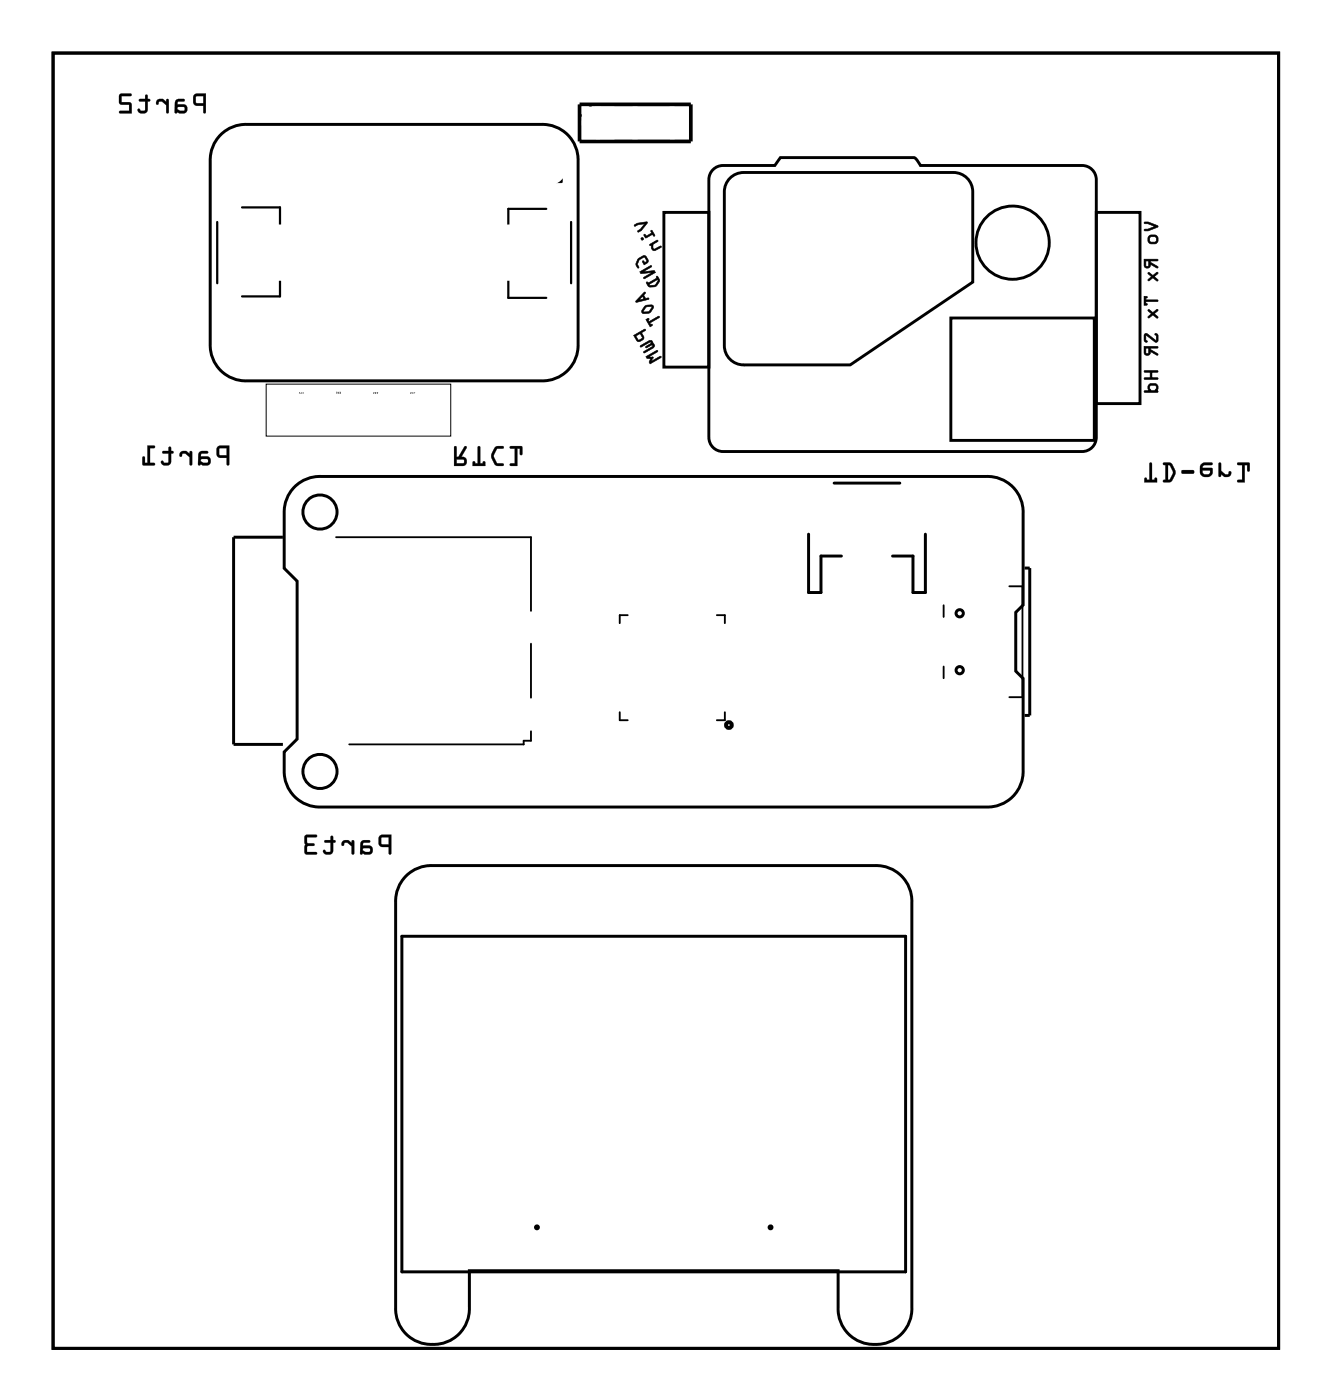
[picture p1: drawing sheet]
<svg xmlns="http://www.w3.org/2000/svg" width="91mm" height="96mm" viewBox="0 0 91 96" stroke-linecap="round" stroke-linejoin="round" font-family="sans-serif">
<g fill="none" stroke="#000" stroke-width=".2">
<path d="M3.6 3.6h84v88.8h-84zM15.1 9.2a2.44 2.44 0 0 1 1.8-.7h20.2a2.44 2.44 0 0 1 2.5 2.5v12.6a2.44 2.44 0 0 1-2.5 2.5h-20.2a2.44 2.44 0 0 1-2.5-2.5v-12.6a2.44 2.44 0 0 1 .7-1.8zM45.5 14.6h3.1v10.6h-3.1zM48.8 11.6l.3-.2 .4-.1h3.6l.3-.5h9.2l.4 .5h11.1a.97 .97 0 0 1 1 1v17.7a.97 .97 0 0 1-1 .9h-24.6a.97 .97 0 0 1-.9-.9v-17.7v-.4zM49.9 12.4l.3-.3 .3-.2 .4-.1h14.4a1.32 1.32 0 0 1 1.3 1.3v6.2l-8.4 5.7h-7.3a1.32 1.32 0 0 1-1.3-1.3v-10.6l.1-.4zM75.1 14.6h3v13.1h-3zM19.4 36.8h-3.4v14.2h3.4M20.2 33.4a2.44 2.44 0 0 1 1.8-.7h45.5a2.44 2.44 0 0 1 2.6 2.5v6.3l-.5 .5v4l.5 .5v6.3a2.44 2.44 0 0 1-2.6 2.5h-45.5a2.44 2.44 0 0 1-2.5-2.5v-1.3l.9-.8v-10.9l-.9-.8v-3.8a2.44 2.44 0 0 1 .7-1.8zM55.4 36.6v4h.8v-2.5h1.4M57.1 33.1h4.5M63.4 36.6v4h-.9v-2.5h-1.4M65.1 21.8h9.9v8.4h-9.9z"/>
<path d="M70.2 38.9h.3v10.1h-.3M27.5 64.2h34.5v23h-34.5zM27.8 60a2.44 2.44 0 0 1 1.8-.7h30.3a2.44 2.44 0 0 1 2.6 2.6v27.7a2.53 2.53 0 0 1-2.6 2.5 2.53 2.53 0 0 1-2.5-2.5v-2.5h-25.3v2.5a2.53 2.53 0 0 1-2.5 2.5 2.53 2.53 0 0 1-2.5-2.5v-27.7a2.44 2.44 0 0 1 .7-1.9z"/>
<circle cx="69.4" cy="16.6" r="2.51"/>
<circle cx="21.9" cy="35.1" r="1.17"/>
<circle cx="21.9" cy="52.9" r="1.17"/>
<circle cx="65.7" cy="42" r=".25"/>
<circle cx="65.7" cy="45.9" r=".25"/>
<circle cx="36.8" cy="84.1" r=".1"/>
<circle cx="52.8" cy="84.1" r=".1"/>
</g>
<g fill="#000">
<path d="M13.3 6.5l-.1 .2v.4l.2 .1 .5 .1v.4l.1 .1 .1-1.4zM13.4 6.6h.5v.5h-.5zM12.1 6.9l-.1 .8 .6 .1a.31 .31 0 0 0 .2-.3 .31 .31 0 0 0-.2-.3h-.4v-.1v-.1h.4v-.2zM12.2 7.4l.4-.1v.2l-.3 .1-.2-.1zM10.8 6.9l-.1 .1a.11 .11 0 0 0 .1 .2 .11 .11 0 0 0 .1-.2h.2l.3 .2v.5h.1v-.9h-.1v.2l-.2-.2zM9.5 6.8l.1 .2h.3v.5l-.2 .1-.2-.1h-.1a.35 .35 0 0 0 .4 .3 .35 .35 0 0 0 .3-.3v-.5l.2-.1-.2-.1v-.3h-.2v.3zM8.2 6.5v.6l.1 .1h.5v.4h-.6v.1l.8 .1v-.7l-.7-.1v-.4h.6l.1-.1z"/>
<path d="M13.3 6.5l-.1 .2v.4l.2 .1 .5 .1v.4a.1 .1 0 0 0 .1 .1 .1 .1 0 0 0 .1-.1v-1.3h-.6zM13.3 6.5l.8-.1-.1 1.4-.1-.1v-.5h-.5l-.1-.1zM13.4 6.6h.5v.5l-.5-.1zM13.4 6.6v.5h.5v-.5zM12.1 6.8l-.1 .9a.09 .09 0 0 0 0 .1 .09 .09 0 0 0 .1-.1l.5 .1a.32 .32 0 0 0 .2-.3 .32 .32 0 0 0-.2-.4l-.4 .1v-.2h.4a.1 .1 0 0 0 .1-.1 .1 .1 0 0 0-.1-.1zM12.1 6.9l.5-.1v.1l-.4 .1v.1l-.1 .1h.5a.31 .31 0 0 1 .2 .3 .31 .31 0 0 1-.2 .3l-.6-.1zM12.2 7.4l.4-.1v.2l-.3 .1-.2-.1zM12.2 7.3l-.1 .2 .2 .1 .4-.1-.1-.2zM10.8 6.9l-.1 .1a.11 .11 0 0 0 .1 .2 .11 .11 0 0 0 .1-.2h.2l.3 .2v.5a.1 .1 0 0 0 .1 .1 .1 .1 0 0 0 .1-.1v-.8a.1 .1 0 0 0-.1-.1 .1 .1 0 0 0-.1 .1v.1l-.2-.2zM10.8 6.9l.4-.1 .2 .2v-.2h.1v.9h-.1v-.5l-.3-.3-.2 .1-.2 .2zM9.5 6.8l.1 .2h.3v.5l-.2 .1-.2-.2-.1 .1a.21 .21 0 0 0 .1 .2 .21 .21 0 0 0 .2 .1h.3l.1-.2v-.6h.1a.1 .1 0 0 0 .1-.1 .1 .1 0 0 0-.1-.1h-.1v-.2a.1 .1 0 0 0-.1-.1 .1 .1 0 0 0-.1 .1v.2zM9.5 6.8h.4l.1-.3h.1v.3l.2 .1h-.2v.6a.37 .37 0 0 1-.3 .3 .37 .37 0 0 1-.4-.2l.1-.1 .2 .1h.2v-.1v-.6h-.3zM8.2 6.5v.6l.6 .1v.4h-.6a.1 .1 0 0 0-.1 .1 .1 .1 0 0 0 .1 .1h.8v-.8h-.7v-.4h.6a.1 .1 0 0 0 .1-.1 .1 .1 0 0 0-.1-.1zM8.2 6.5h.8l-.1 .1h-.6v.4l.7 .1v.7l-.8-.1v-.1h.7v-.4h-.6l-.1-.1z"/>
<path d="M37.2 10.5v.5l.1 .3 .2-.1-.1-.1v-.5l.9 .7 .2-.2v-.5l-.1-.2-.2 .1 .2 .1-.1 .5-.8-.7zM37.2 11.7v.5h1.2v.2h-.4l-.1 .1h.6v-.8h-.1v.3h-1l-.1-.3z"/>
<path d="M37.2 10.5v.6l.2 .2a.13 .13 0 0 0 .1-.2 .13 .13 0 0 0-.1-.1v-.4l.8 .6a.21 .21 0 0 0 .2 .1 .21 .21 0 0 0 .1-.2v-.6l-.2-.1a.13 .13 0 0 0-.1 .1 .13 .13 0 0 0 .2 .1l-.1 .5-.8-.7zM37.2 10.5l.3-.1 .8 .7 .1-.5-.2-.1 .2-.1 .1 .2v.5l-.2 .2-.9-.7-.1 .4 .2 .2h-.2l-.1-.2zM37.2 11.7v.5h1.2v.2h-.4a.1 .1 0 0 0-.1 .1 .1 .1 0 0 0 .1 0h.5v-.7a.1 .1 0 0 0-.1-.1 .1 .1 0 0 0 0 .1v.2h-1v-.3zM37.2 11.7h.1v.3h1.1v-.3h.1v.8h-.6l.1-.1h.4v-.2h-1.2z"/>
<path d="M43.4 15.4l.1 .1 .2-.1 .5-.1-.3 .4-.2 .1v.1l.2-.1 .5-.5-.1-.1-.7 .1zM43.5 15.4l.1-.1 .7-.1v.1l-.4 .5-.2 .1v-.1l.5-.5-.7 .2zM44.1 16.1l.1 .2 .5-.2 .1 .1h.1l-.3-.4v.2l-.3 .2-.1-.2zM44.1 16.1l.2 .1 .4-.2-.1-.2 .2 .3v.1l-.1-.2-.5 .3zM43.9 16.4a.11 .11 0 0 0 .2 0 .11 .11 0 0 0-.2 0zM43.9 16.4a.1 .1 0 0 1 .2 0 .1 .1 0 0 1-.2 0zM44.5 16.7v.1h.1a.26 .26 0 0 0 0 .3 .26 .26 0 0 0 .3 .1l.4-.3-.1-.1-.4 .3-.1-.1v-.3l.4-.1v-.1zM44.5 16.8l.5-.3-.3 .2v.3l.1 .1 .4-.2h.1l-.5 .3-.2-.3v-.1z"/>
<path d="M43.4 15.4l.1 .1 .7-.2-.5 .5v.1l.2-.1 .5-.5-.1-.1-.7 .1zM44.1 16.1l.1 .2 .5-.2 .1 .1h.1l-.3-.4v.2l-.3 .2zM43.9 16.4a.1 .1 0 0 0 .2 0 .1 .1 0 0 0-.2 0zM44.5 16.7v.1h.1a.25 .25 0 0 0 0 .3 .25 .25 0 0 0 .3 .1l.4-.3h-.1l-.4 .2-.1-.1v-.3l.4-.2z"/>
<path d="M43.7 17.7l-.2 .4 .2 .3 .1-.1-.1-.2 .1-.3 .4-.1 .1 .2-.1 .1-.1-.1h-.1l.1 .3 .3-.3-.2-.4zM43.7 17.8l.5-.3 .2 .4-.3 .3-.1-.3 .2 .1 .1-.1-.1-.3h-.1l-.3 .2-.1 .3v.3l-.1-.4zM43.8 18.6l.1 .2 .7-.1-.5 .3v.1l.8-.4-.1-.2-.7 .1 .5-.3v-.1zM43.8 18.6l.8-.4v.1l-.5 .3 .7-.1 .1 .2-.8 .4v-.1l.6-.3-.8 .1zM44.3 19.3l.1 .4h.4l.2-.1 .2-.4-.2-.3v.2l-.6 .3zM44.3 19.4h.1l.6-.3v-.2l.2 .3-.2 .3-.2 .2-.3-.1zM44.5 19.5l.5-.3-.2 .3zM44.4 19.5l.1 .1 .4-.1 .2-.3-.1-.1z"/>
<path d="M43.7 17.7l-.2 .4 .2 .3 .1-.1-.1-.2 .1-.3 .4-.1 .1 .2-.1 .1-.1-.1h-.1l.1 .3 .3-.3-.2-.4zM43.8 18.6l.1 .2 .8-.1-.6 .3v.1l.8-.4-.1-.2-.7 .1 .5-.3v-.1zM44.3 19.3l.1 .4a.53 .53 0 0 0 .8-.4v-.1l-.2-.3v.2l-.6 .3zM44.5 19.5l.6-.3-.2 .3z"/>
<path d="M78.4 15.2v.1l.7 .2-.7 .2v.1h.2l.7-.2v-.1l-.7-.3zM78.6 16.4a.35 .35 0 0 0 .7 0 .35 .35 0 0 0-.7 0zM78.8 16.2h.3l.1 .3-.4 .1-.1-.1z"/>
<path d="M78.4 15.2v.1h.2l.5 .2-.5 .2h-.2v.1h.2l.7-.2v-.2l-.7-.2zM78.4 15.2h.2l.7 .3-.7 .3h-.2v-.1l.7-.2-.7-.2zM78.6 16.4a.37 .37 0 0 0 .7 0 .37 .37 0 0 0-.7 0zM78.6 16.4a.35 .35 0 0 1 .7 0 .35 .35 0 0 1-.7 0zM78.8 16.2l.3 .1v.3l-.3-.1zM78.8 16.2l-.1 .3 .1 .1 .4-.1v-.3z"/>
<path d="M78.4 17.8v.4a.22 .22 0 0 0 .2 .2 .22 .22 0 0 0 .2-.3l.5 .3v-.1l-.5-.3v-.1h.5v-.1zM78.5 17.9h.2l-.1 .3h-.1zM78.6 18.7l.3 .3-.3 .2 .4-.2 .3 .3-.2-.3 .2-.3-.3 .2z"/>
<path d="M78.3 17.7v.5a.23 .23 0 0 0 .3 .2 .23 .23 0 0 0 .2-.3l.5 .3v-.2l-.5-.2v-.1h.5v-.1zM78.4 17.8h.9l-.5 .1v.1l.5 .3v.1l-.5-.3a.21 .21 0 0 1-.2 .3 .21 .21 0 0 1-.2-.2zM78.5 17.9h.2l-.1 .3h-.1zM78.5 17.9v.3l.1 .1 .1-.4zM78.6 18.7v.1l.3 .2-.3 .1v.2h.1l.3-.3 .2 .3h.1v-.2l-.2-.1 .2-.2v-.1l-.1-.1-.2 .3-.3-.2zM78.7 18.7l.3 .2 .3-.2v.1l-.3 .2 .3 .2-.3-.2-.3 .2-.1-.1 .3-.1-.3-.2z"/>
<path d="M3.6 3.6v88.8h84v-88.8zM3.6 3.6h84v88.8h-84z"/>
<path d="M14.9 30.6l-.1 .2 .1 .4 .1 .2h.5v.4l.1 .1 .1-1.4zM15 30.7h.5v.5h-.5zM13.7 31l-.1 .8 .6 .1a.31 .31 0 0 0 .2-.3 .31 .31 0 0 0-.2-.3h-.4v-.1v-.1h.4v-.2zM13.8 31.5h.4v.2h-.3l-.2-.1zM12.4 31l-.1 .2a.1 .1 0 0 0 .1 .1 .1 .1 0 0 0 .1-.1l.2-.1 .3 .2v.5l.1 .1v-1h-.1v.2l-.2-.2zM11.1 30.9l.1 .2h.3v.5l-.2 .1-.2-.1h-.1a.35 .35 0 0 0 .4 .3 .35 .35 0 0 0 .3-.3v-.5l.2-.1-.2-.1v-.3l-.2 .1v.2zM10.1 30.5v1.2h-.2v-.4h-.1v.5l.8 .1v-.2h-.3v-1h.3v-.1z"/>
<path d="M14.9 30.6l-.1 .2v.4l.2 .2h.5v.4a.1 .1 0 0 0 .1 .1 .1 .1 0 0 0 .1-.1v-1.3h-.6zM14.9 30.6l.8-.1-.1 1.4-.1-.1v-.4h-.5l-.1-.2zM15 30.7h.5v.5h-.5zM15 30.7v.5h.5v-.5zM13.7 31l-.1 .8a.09 .09 0 0 0 0 .1 .09 .09 0 0 0 .1-.1l.5 .1a.32 .32 0 0 0 .2-.3 .32 .32 0 0 0-.2-.3h-.4v-.2h.4a.1 .1 0 0 0 .1-.1 .1 .1 0 0 0-.1-.1zM13.7 31l.5-.1v.2h-.4v.1l-.1 .1h.5a.31 .31 0 0 1 .2 .3 .31 .31 0 0 1-.2 .3l-.6-.1zM13.8 31.5h.4v.2h-.3l-.2-.1zM13.8 31.5l-.1 .1 .2 .1h.4l-.1-.2zM12.4 31l-.1 .2a.11 .11 0 0 0 .1 .1 .11 .11 0 0 0 .1-.2h.2l.3 .2v.5a.1 .1 0 0 0 .1 .1 .1 .1 0 0 0 .1-.1v-.8a.1 .1 0 0 0-.1-.1 .1 .1 0 0 0-.1 .1v.1l-.2-.2zM12.4 31l.4-.1 .2 .2v-.2h.1v1l-.1-.1v-.5l-.3-.2h-.2l-.2 .2zM11.1 30.9l.1 .2h.3v.5l-.2 .1-.2-.1h-.1a.21 .21 0 0 0 .1 .2 .21 .21 0 0 0 .2 .1h.3l.1-.2v-.6h.1a.1 .1 0 0 0 .1-.1 .1 .1 0 0 0-.1-.1h-.1v-.2a.1 .1 0 0 0-.1-.1 .1 .1 0 0 0-.1 .1v.2zM11.1 30.9h.5v-.2l.1-.1v.3l.2 .1-.2 .1v.5a.37 .37 0 0 1-.3 .3 .37 .37 0 0 1-.4-.2l.1-.1 .2 .1h.2l.1-.1v-.5h-.4zM10.1 30.5v1.2h-.2v-.3a.1 .1 0 0 0-.1-.1 .1 .1 0 0 0-.1 .1l.1 .5h.7a.1 .1 0 0 0 .1-.1 .1 .1 0 0 0-.1-.1h-.2v-1h.2a.1 .1 0 0 0 .1-.1 .1 .1 0 0 0-.1-.1zM10.1 30.5l.5 .1v.1h-.3v1h.3v.2l-.8-.1v-.5h.1v.4h.2z"/>
<path d="M20.5 26.9v.1v-.1l.1 .1zM20.5 26.9l.1 .1-.1-.1v.1zM20.6 26.9a.06 .06 0 0 0 .1 0 .06 .06 0 0 0-.1 0zM20.6 26.9a.06 .06 0 0 1 .1 0 .06 .06 0 0 1-.1 0zM20.7 26.9a.06 .06 0 0 0 .1 0 .06 .06 0 0 0-.1 0zM20.7 26.9a.06 .06 0 0 1 .1 0 .06 .06 0 0 1-.1 0z"/>
<path d="M20.5 26.9v.1v-.1l.1 .1zM20.6 26.9a.06 .06 0 0 0 .1 0 .06 .06 0 0 0-.1 0zM20.7 26.9a.06 .06 0 0 0 .1 0 .06 .06 0 0 0-.1 0z"/>
<path d="M23 26.9l.1 .1-.1-.1h.1zM23 26.9h.1h-.1l.1 .1zM23.1 26.9v.1l.1-.1v.1v-.1v.1zM23.1 26.9l.1 .1v-.1v.1v-.1l-.1 .1zM23.3 26.9v.1l.1-.1zM23.3 26.9v.1zM23.3 26.9v.1zM23.3 26.9v.1z"/>
<path d="M23 26.9l.1 .1-.1-.1h.1zM23.1 26.9v.1l.1-.1v.1v-.1v.1zM23.3 26.9v.1l.1-.1zM23.3 26.9v.1z"/>
<path d="M25.6 26.9v.1v-.1zM25.6 26.9v.1zM25.7 26.9v.1l.1-.1zM25.7 26.9v.1zM25.7 26.9v.1zM25.7 26.9v.1zM25.8 26.9l.1 .1v-.1zM25.8 26.9h.1v.1z"/>
<path d="M25.6 26.9v.1v-.1zM25.7 26.9v.1l.1-.1zM25.7 26.9v.1zM25.8 26.9l.1 .1v-.1z"/>
<path d="M28.1 26.9l.1 .1v-.1zM28.1 26.9h.1v.1zM28.2 26.9a.06 .06 0 0 0 .1 0 .06 .06 0 0 0-.1 0zM28.2 26.9a.06 .06 0 0 1 .1 0 .06 .06 0 0 1-.1 0zM28.3 26.9l.1 .1v-.1zM28.3 26.9h.1v.1z"/>
<path d="M28.1 26.9l.1 .1v-.1zM28.2 26.9a.06 .06 0 0 0 .1 0 .06 .06 0 0 0-.1 0zM28.3 26.9l.1 .1v-.1z"/>
<path d="M31.1 30.6v1.3h.6a.32 .32 0 0 0 .3-.3 .32 .32 0 0 0-.4-.3l.4-.6a.1 .1 0 0 0-.1-.1 .1 .1 0 0 0-.1 0l-.4 .7h-.1v-.7zM31.1 30.6h.2v.7h.1l.4-.7h.2l-.4 .7a.31 .31 0 0 1 .4 .3 .31 .31 0 0 1-.3 .3h-.6zM31.3 31.5h.4l.1 .2-.5 .1zM31.3 31.5v.3l.5-.1-.1-.2zM32.7 30.6v1.2h-.1a.11 .11 0 0 0-.1-.2 .11 .11 0 0 0-.1 .1v.2h.8v-.2a.1 .1 0 0 0-.1-.1 .1 .1 0 0 0 0 .2h-.2v-1.1l-.1-.1zM32.7 30.6l.2 .1v1.1h.2l.1-.2v.3h-.8v-.3l.1 .2h.2zM33.9 30.7l-.3 .5 .1 .2 .2 .5h.5a.1 .1 0 0 0 .1-.1 .1 .1 0 0 0-.1 0l-.3-.1-.3-.4 .3-.5h.3a.1 .1 0 0 0 .1-.1 .1 .1 0 0 0-.1-.1zM33.9 30.7l.2-.1h.4v.1l-.5 .1-.2 .5 .2 .5h.5v.1h-.5l-.3-.5a.77 .77 0 0 1 .2-.7zM34.9 30.6l.1 .2h.3v1h-.3a.1 .1 0 0 0-.1 0 .1 .1 0 0 0 .1 .1h.4v-1.1h.2v.3a.1 .1 0 0 0 .1 .1 .1 .1 0 0 0 .1-.1l-.1-.5zM34.9 30.6h.9l-.1 .6-.1-.1v-.4h-.2v1.2h-.5l.1-.1h.3v-1.1h-.3z"/>
<path d="M31.1 30.6v1.3h.6a.31 .31 0 0 0 .3-.3 .31 .31 0 0 0-.4-.3l.4-.7h-.2l-.4 .7h-.1v-.7zM31.3 31.5h.4l.1 .2-.5 .1zM32.7 30.6v1.2h-.2v-.2h-.1v.3h.8v-.3h-.1v.2h-.2v-1.1zM33.9 30.7l-.2 .5v.2l.3 .5h.5v-.1l-.5-.1-.2-.4 .2-.5 .5-.1v-.1h-.4zM34.9 30.6l.1 .1 .3 .1v1h-.3l-.1 .1h.5v-1.1h.2v.3l.1 .1 .1-.6z"/>
<path d="M44.1 20l-.6 .6v.1l1-.2-.1-.1-.2 .1-.1-.3 .1-.1zM44.1 20l.1 .1-.1 .1 .1 .3 .2-.1v.1l-.8 .2zM43.8 20.5l.2-.2 .1 .2zM44 20.3l-.3 .3 .4-.1zM44.1 21l-.1 .3a.17 .17 0 0 0 .1 .2h.4l.3-.4a.17 .17 0 0 0-.2-.2zM44.1 21l.5-.1 .1 .1v.1l-.2 .3-.4 .1-.1-.2zM44.2 21.1h.4l-.2 .3h-.3zM44.2 21.1l-.1 .3h.4l.2-.4zM44.2 21.9l.3 .5 .2-.1-.2-.2 .7-.4h-.1l-.6 .3-.1-.2zM44.2 21.9l.2-.1v.1v.2l.8-.4-.7 .4 .1 .2h.1l-.2 .1z"/>
<path d="M43.4 23l.2 .4h.3l.2-.2-.2-.4 .3-.1v-.1l-.1-.1zM43.4 23l.8-.4-.3 .2 .2 .4-.3 .2h-.1zM43.6 23l.2-.1 .2 .3-.3 .1zM43.5 23l.2 .3 .3-.1-.2-.4zM43.8 23.7v.1h.1l.6-.4 .1 .1-.4 .2v.1l.1 .1 .3-.2h.1l-.6 .4v.1l.7-.4 .1-.1-.3-.4zM43.9 23.7l.7-.4 .2 .4v.1l-.7 .4v-.1l.6-.3v-.2h-.1l-.4 .2 .4-.2v-.2l-.7 .4zM44.2 24.4l.1 .2h.3l-.2 .2 .1 .2 .8-.5-.1-.1-.6 .4 .2-.3-.4-.1 .6-.3 .1-.1h-.1zM44.2 24.4l.8-.4v.1l-.6 .4h.3l-.1 .3 .7-.3-.8 .4v-.1l.1-.2h-.3z"/>
<path d="M44.1 20l-.5 .7 .8-.2v-.1l-.2 .1-.1-.3 .1-.1zM44 20.3l.1 .2-.3 .1zM44.2 21l-.3 .3 .2 .2 .4-.1 .3-.3-.2-.2zM44.2 21.1l.5-.1-.3 .3-.3 .1zM44.2 21.9l.3 .5 .2-.1-.2-.2 .7-.4h-.1l-.6 .3-.1-.2z"/>
<path d="M43.4 23l.2 .4h.2l.3-.2-.2-.4 .3-.2zM43.6 23l.2-.1 .2 .3-.3 .1zM43.9 23.7v.1l.6-.4 .1 .1-.4 .3 .4-.1h.1l-.6 .4v.1l.7-.4v-.1l-.2-.4h-.1zM44.2 24.4l.1 .2h.3l-.1 .2v.1l.8-.4-.1-.1-.6 .4 .1-.3h-.3l.6-.4v-.1z"/>
<path d="M78.7 31.7v1.2h-.1a.11 .11 0 0 0-.1-.2 .11 .11 0 0 0-.1 .1v.3h.9v-.3a.11 .11 0 0 0-.2-.1 .1 .1 0 0 0 0 .2h-.2v-1.1v-.1zM78.8 31.7l.1 .1v1.1h.2l.1-.1v.3h-.8v-.3l.1 .1h.2zM79.7 31.7v.2h.1v1h-.1a.1 .1 0 0 0-.1 .1 .1 .1 0 0 0 .1 .1l.6-.1 .2-.6-.3-.7zM79.7 31.7h.5l.3 .5v.4l-.4 .4h-.4v-.1h.1v-1l-.1-.1zM80 31.9h.1l.2 .5-.2 .4-.1 .1zM80 31.9v1h.1l.3-.5-.3-.5zM80.9 32.2v.2l.1 .1h.7l.1-.1-.1-.2zM81 32.3l.7-.1 .1 .2-.1 .1h-.7zM82.3 31.8l-.1 .2v.4l.3 .3h.3l.2-.1 .1-.4-.1-.1h-.6v-.1l.1-.1h.5a.1 .1 0 0 0 .1-.1 .1 .1 0 0 0-.1-.1h-.5zM82.3 31.8l.2-.1h.5v.2h-.5l-.1 .1v.1h.6v.4l-.1 .1-.4 .1-.2-.2-.1-.5zM82.4 32.2h.5v.2l-.4 .1zM82.4 32.2v.2l.1 .1h.2l.2-.1v-.2zM83.5 31.7v.9a.1 .1 0 0 0 0 .1 .1 .1 0 0 0 .1-.1v-.1l.2 .2a.33 .33 0 0 0 .4 0 .33 .33 0 0 0 .1-.4 .14 .14 0 0 0-.2 0 .14 .14 0 0 0 0 .2h-.2l-.3-.2v-.5zM83.5 31.7l.1 .1v.5l.3 .2h.2l.2-.2a.23 .23 0 0 1 0 .3 .23 .23 0 0 1-.2 .1h-.3l-.2-.2v.2l-.1-.1zM84.7 31.7l.1 .2h.3v1h-.3a.1 .1 0 0 0-.1 .1 .1 .1 0 0 0 .1 .1h.5v-1.2h.1v.3a.1 .1 0 0 0 .1 .1 .1 .1 0 0 0 .1-.1l-.1-.5zM84.8 31.7l.8 .1-.1 .5h-.1v-.4h-.2l.1 1.2-.6-.1 .1-.1h.3v-1h-.3z"/>
<path d="M78.8 31.7l-.1 1.2h-.1l-.1-.1-.1-.1v.4h.8v-.4l-.1 .1v.1h-.2v-1.1zM79.7 31.7v.2h.1v1h-.1v.1h.5a.8 .8 0 0 0 .1-1.2l-.2-.1zM80 31.9h.1l.2 .5-.2 .5h-.1zM80.9 32.2v.2l.1 .1h.7l.1-.1-.1-.2zM82.3 31.8l-.1 .2v.5l.3 .2 .4-.1 .1-.1v-.4h-.6v-.1l.1-.1h.5v-.2h-.5zM82.4 32.2h.5v.2l-.4 .1-.1-.1zM83.5 31.7v.9l.1 .1v-.2l.2 .2a.33 .33 0 0 0 .4 0 .33 .33 0 0 0 .1-.4 .12 .12 0 0 0-.1 0 .12 .12 0 0 0-.1 .2h-.2l-.3-.2v-.5zM84.8 31.7v.2h.3v1h-.3l-.1 .1 .6 .1v-1.2h.1v.4h.1l.1-.5z"/>
<path d="M78.4 20.3v.6h.2l-.1-.2 .8-.1h-.8l.1-.3zM78.6 21.2l.3 .3-.3 .3 .4-.2 .3 .2-.2-.3 .2-.3-.3 .2z"/>
<path d="M78.3 20.3v.6h.3l-.1-.2 .8-.1v-.1l-.8 .1 .1-.3zM78.4 20.3l.2 .1h-.1v.2h.8l-.8 .1v.1l.1 .1h-.2zM78.6 21.2v.1l.3 .2-.3 .2v.1h.1l.3-.2 .2 .2h.1v-.1l-.2-.2 .2-.2v-.1h-.1l-.2 .2-.3-.2zM78.7 21.2l.3 .2 .3-.2v.1l-.3 .2 .3 .2v.1l-.3-.2-.3 .2-.1-.1 .3-.2-.3-.2z"/>
<path d="M78.4 22.9v.4l.1 .2 .1-.1-.1-.1v-.3l.6 .5 .2-.1v-.4l-.1-.1h-.1l.1 .1v.3l-.6-.4zM78.4 23.7v.5a.22 .22 0 0 0 .2 .2 .22 .22 0 0 0 .2-.3l.5 .3v-.1l-.5-.3v-.1h.5v-.1zM78.5 23.9h.2l-.1 .3h-.1z"/>
<path d="M78.4 22.9v.5h.2l-.1-.1v-.3l.6 .5a.16 .16 0 0 0 .2 0 .16 .16 0 0 0 0-.2v-.4l-.1-.1-.1 .1 .1 .1v.3l-.6-.4zM78.4 22.9h.2l.6 .5v-.4l-.1-.1h.1l.1 .1v.4l-.1 .1-.7-.5v.3l.1 .1h-.1l-.1-.1zM78.3 23.7v.5a.23 .23 0 0 0 .3 .2 .23 .23 0 0 0 .2-.3l.5 .3v-.2l-.5-.2v-.1h.5v-.1zM78.4 23.7l.9 .1h-.5v.2l.5 .2v.1l-.5-.2a.21 .21 0 0 1-.2 .2 .21 .21 0 0 1-.2-.1zM78.5 23.9h.2l-.1 .3h-.1zM78.5 23.8v.4h.1l.1-.4z"/>
<path d="M78.4 25.4v.1h.4v.4h-.4v.1h.9v-.1h-.4v-.4h.4v-.1zM78.7 26.3l-.1 .2 .1 .3h-.3v.1h.9l-.1-.1 .1-.3-.1-.2h-.1zM78.8 26.4h.3l.1 .2-.1 .2h-.2l-.2-.2z"/>
<path d="M78.4 25.4v.1h.4v.4h-.4v.1h.9v-.1h-.4v-.4h.4v-.1zM78.4 25.4h.9v.1h-.4v.4l.4 .1h-.9v-.1h.4v-.4h-.4zM78.7 26.3l-.1 .3 .1 .2h-.3v.1h.9l-.1-.1 .1-.3v-.2h-.2zM78.7 26.4l.5-.1 .1 .2-.1 .3 .1 .1h-.9v-.1h.3l-.1-.2zM78.8 26.4h.3l.1 .2-.1 .2h-.2l-.1-.2zM78.8 26.4l-.1 .2 .2 .2h.2l.1-.2-.1-.2z"/>
<path d="M26 57.3l-.1 .2v.4l.2 .1 .5 .1v.4l.1 .1 .1-1.4zM26.1 57.4h.5v.5h-.5zM24.8 57.7l-.1 .8 .6 .1a.31 .31 0 0 0 .2-.3 .31 .31 0 0 0-.2-.3h-.4v-.1v-.1h.4v-.2zM24.9 58.2l.4-.1v.2l-.3 .1-.2-.1zM23.5 57.7l-.1 .1a.11 .11 0 0 0 .1 .2 .11 .11 0 0 0 .1-.2h.2l.3 .2v.5h.1v-.9h-.1v.2l-.2-.2zM22.2 57.6l.1 .2h.3v.5l-.2 .1-.2-.1h-.1a.35 .35 0 0 0 .4 .3 .35 .35 0 0 0 .3-.3v-.5l.2-.1-.2-.1v-.3h-.2v.3zM20.9 57.3v1.2l.1 .1h.7v-.2h-.7l.1-.4h.4v-.1v-.1h-.4l-.1-.4h.6l.1-.1z"/>
<path d="M26 57.3l-.1 .2v.4l.2 .1 .5 .1v.4a.1 .1 0 0 0 .1 .1 .1 .1 0 0 0 .1-.1v-1.3h-.6zM26 57.3l.8-.1-.1 1.4-.1-.1v-.5h-.5l-.1-.1zM26.1 57.4h.5v.5l-.5-.1zM26.1 57.4v.5h.5v-.5zM24.8 57.6l-.1 .9a.09 .09 0 0 0 0 .1 .09 .09 0 0 0 .1-.1l.5 .1a.32 .32 0 0 0 .2-.3 .32 .32 0 0 0-.2-.4l-.4 .1v-.2h.4a.1 .1 0 0 0 .1-.1 .1 .1 0 0 0-.1-.1zM24.8 57.7l.5-.1v.1l-.4 .1v.1l-.1 .1h.5a.31 .31 0 0 1 .2 .3 .31 .31 0 0 1-.2 .3l-.6-.1zM24.9 58.2l.4-.1v.2l-.3 .1-.2-.1zM24.9 58.1l-.1 .2 .2 .1 .4-.1-.1-.2zM23.5 57.7l-.1 .1a.11 .11 0 0 0 .1 .2 .11 .11 0 0 0 .1-.2h.2l.3 .2v.5a.1 .1 0 0 0 .1 .1 .1 .1 0 0 0 .1-.1v-.8a.1 .1 0 0 0-.1-.1 .1 .1 0 0 0-.1 .1v.1l-.2-.2zM23.5 57.7l.4-.1 .2 .2v-.2h.1v.9h-.1v-.5l-.3-.3-.2 .1-.2 .2zM22.2 57.6l.1 .2h.3v.5l-.2 .1-.2-.2-.1 .1a.21 .21 0 0 0 .1 .2 .21 .21 0 0 0 .2 .1h.3l.1-.2v-.6h.1a.1 .1 0 0 0 .1-.1 .1 .1 0 0 0-.1-.1h-.1v-.2a.1 .1 0 0 0-.1-.1 .1 .1 0 0 0-.1 .1v.2zM22.2 57.6h.4l.1-.3h.1v.3l.2 .1h-.2v.6a.37 .37 0 0 1-.3 .3 .37 .37 0 0 1-.4-.2l.1-.1 .2 .1h.2v-.1v-.6h-.3zM20.9 57.3v1.2l.1 .1h.6a.1 .1 0 0 0 .1-.1 .1 .1 0 0 0-.1-.1h-.6l.1-.4h.4a.1 .1 0 0 0 .1-.1 .1 .1 0 0 0-.1-.1h-.4l-.1-.4h.6a.1 .1 0 0 0 .1-.1 .1 .1 0 0 0-.1-.1zM20.9 57.3h.8l-.1 .1h-.6v.4h.5v.1v.1h-.5v.4h.7v.2h-.7l-.1-.1z"/>
</g>
<path d="M40.6 7.2l-.9 .8M23 36.8h13.4v5.1M36.4 44.1v3.7M36.4 50.1v.7h-.5v.2h-12M42.4 48.8v.6h.6M43 42.2h-.6v.5M49.1 42.2h.5v.5M49.6 48.8v.6h-.5M64.6 41.5v.8M64.6 45.7v.8M69.1 40.2h.9v7.6h-.9" fill="none" stroke="#000" stroke-width=".13"/>
<circle cx="49.9" cy="49.7" r=".13" fill="none" stroke="#000" stroke-width=".41"/>
<path d="M14.9 15.2v4.2M16.6 14.2h2.6v1.2M19.2 19.2v1.1h-2.6M34.8 19.2v1.2h2.6M37.4 14.3h-2.6v1.1M39.1 15.2v4.2" fill="none" stroke="#000" stroke-width=".15"/>
<path d="M18.2 26.3h12.7v3.6h-12.7z" fill="none" stroke="#000" stroke-width=".07"/>
<path d="M39.7 7.2h7.6v2.5h-7.6z" fill="none" stroke="#000" stroke-width=".25"/>
<circle cx="25.7" cy="54.1" r=".67" fill="#fff"/>
<circle cx="25.7" cy="54.1" r=".67" fill="none" stroke="#fff" stroke-width=".59"/>
<circle cx="28.3" cy="54.1" r=".67" fill="#fff"/>
<circle cx="28.3" cy="54.1" r=".67" fill="none" stroke="#fff" stroke-width=".59"/>
<circle cx="30.8" cy="54.1" r=".67" fill="#fff"/>
<circle cx="30.8" cy="54.1" r=".67" fill="none" stroke="#fff" stroke-width=".59"/>
<circle cx="33.3" cy="54.1" r=".67" fill="#fff"/>
<circle cx="33.3" cy="54.1" r=".67" fill="none" stroke="#fff" stroke-width=".59"/>
<circle cx="35.9" cy="54.1" r=".67" fill="#fff"/>
<circle cx="35.9" cy="54.1" r=".67" fill="none" stroke="#fff" stroke-width=".59"/>
<circle cx="38.4" cy="54.1" r=".67" fill="#fff"/>
<circle cx="38.4" cy="54.1" r=".67" fill="none" stroke="#fff" stroke-width=".59"/>
<circle cx="41" cy="54.1" r=".67" fill="#fff"/>
<circle cx="41" cy="54.1" r=".67" fill="none" stroke="#fff" stroke-width=".59"/>
<circle cx="43.5" cy="54.1" r=".67" fill="#fff"/>
<circle cx="43.5" cy="54.1" r=".67" fill="none" stroke="#fff" stroke-width=".59"/>
<circle cx="46" cy="54.1" r=".67" fill="#fff"/>
<circle cx="46" cy="54.1" r=".67" fill="none" stroke="#fff" stroke-width=".59"/>
<circle cx="48.6" cy="54.1" r=".67" fill="#fff"/>
<circle cx="48.6" cy="54.1" r=".67" fill="none" stroke="#fff" stroke-width=".59"/>
<circle cx="51.1" cy="54.1" r=".67" fill="#fff"/>
<circle cx="51.1" cy="54.1" r=".67" fill="none" stroke="#fff" stroke-width=".59"/>
<circle cx="53.7" cy="54.1" r=".67" fill="#fff"/>
<circle cx="53.7" cy="54.1" r=".67" fill="none" stroke="#fff" stroke-width=".59"/>
<circle cx="56.2" cy="54.1" r=".67" fill="#fff"/>
<circle cx="56.2" cy="54.1" r=".67" fill="none" stroke="#fff" stroke-width=".59"/>
<circle cx="58.7" cy="54.1" r=".67" fill="#fff"/>
<circle cx="58.7" cy="54.1" r=".67" fill="none" stroke="#fff" stroke-width=".59"/>
<circle cx="61.3" cy="54.1" r=".67" fill="#fff"/>
<circle cx="61.3" cy="54.1" r=".67" fill="none" stroke="#fff" stroke-width=".59"/>
<circle cx="63.8" cy="54.1" r=".67" fill="#fff"/>
<circle cx="63.8" cy="54.1" r=".67" fill="none" stroke="#fff" stroke-width=".59"/>
<circle cx="53.7" cy="33.8" r=".67" fill="#fff"/>
<circle cx="53.7" cy="33.8" r=".67" fill="none" stroke="#fff" stroke-width=".59"/>
<circle cx="51.1" cy="33.8" r=".67" fill="#fff"/>
<circle cx="51.1" cy="33.8" r=".67" fill="none" stroke="#fff" stroke-width=".59"/>
<circle cx="48.6" cy="33.8" r=".67" fill="#fff"/>
<circle cx="48.6" cy="33.8" r=".67" fill="none" stroke="#fff" stroke-width=".59"/>
<circle cx="46" cy="33.8" r=".67" fill="#fff"/>
<circle cx="46" cy="33.8" r=".67" fill="none" stroke="#fff" stroke-width=".59"/>
<circle cx="43.5" cy="33.8" r=".67" fill="#fff"/>
<circle cx="43.5" cy="33.8" r=".67" fill="none" stroke="#fff" stroke-width=".59"/>
<circle cx="41" cy="33.8" r=".67" fill="#fff"/>
<circle cx="41" cy="33.8" r=".67" fill="none" stroke="#fff" stroke-width=".59"/>
<circle cx="38.4" cy="33.8" r=".67" fill="#fff"/>
<circle cx="38.4" cy="33.8" r=".67" fill="none" stroke="#fff" stroke-width=".59"/>
<circle cx="35.9" cy="33.8" r=".67" fill="#fff"/>
<circle cx="35.9" cy="33.8" r=".67" fill="none" stroke="#fff" stroke-width=".59"/>
<circle cx="33.3" cy="33.8" r=".67" fill="#fff"/>
<circle cx="33.3" cy="33.8" r=".67" fill="none" stroke="#fff" stroke-width=".59"/>
<circle cx="30.8" cy="33.8" r=".67" fill="#fff"/>
<circle cx="30.8" cy="33.8" r=".67" fill="none" stroke="#fff" stroke-width=".59"/>
<circle cx="28.3" cy="33.8" r=".67" fill="#fff"/>
<circle cx="28.3" cy="33.8" r=".67" fill="none" stroke="#fff" stroke-width=".59"/>
<circle cx="25.7" cy="33.8" r=".67" fill="#fff"/>
<circle cx="25.7" cy="33.8" r=".67" fill="none" stroke="#fff" stroke-width=".59"/>
<circle cx="16.8" cy="11" r="1.5" fill="#fff"/>
<circle cx="16.8" cy="11" r="1.5" fill="none" stroke="#fff" stroke-width=".76" stroke-linecap="butt"/>
<path d="M18.7 18.5h1.6v.6h-1.6z" fill="#fff"/>
<path d="M18.7 18.5h1.6v.6h-1.6z" fill="none" stroke="#fff" stroke-width=".25"/>
<path d="M18.7 17.5h1.6v.6h-1.6z" fill="#fff"/>
<path d="M18.7 17.5h1.6v.6h-1.6z" fill="none" stroke="#fff" stroke-width=".25"/>
<path d="M18.7 16.5h1.6v.6h-1.6z" fill="#fff"/>
<path d="M18.7 16.5h1.6v.6h-1.6z" fill="none" stroke="#fff" stroke-width=".25"/>
<path d="M18.7 15.5h1.6v.6h-1.6z" fill="#fff"/>
<path d="M18.7 15.5h1.6v.6h-1.6z" fill="none" stroke="#fff" stroke-width=".25"/>
<path d="M33.7 15.5h1.6v.6h-1.6z" fill="#fff"/>
<path d="M33.7 15.5h1.6v.6h-1.6z" fill="none" stroke="#fff" stroke-width=".25"/>
<path d="M33.7 16.5h1.6v.6h-1.6z" fill="#fff"/>
<path d="M33.7 16.5h1.6v.6h-1.6z" fill="none" stroke="#fff" stroke-width=".25"/>
<path d="M33.7 17.5h1.6v.6h-1.6z" fill="#fff"/>
<path d="M33.7 17.5h1.6v.6h-1.6z" fill="none" stroke="#fff" stroke-width=".25"/>
<path d="M33.7 18.5h1.6v.6h-1.6z" fill="#fff"/>
<path d="M33.7 18.5h1.6v.6h-1.6z" fill="none" stroke="#fff" stroke-width=".25"/>
<circle cx="35.9" cy="23.7" r=".69" fill="#fff"/>
<circle cx="35.9" cy="23.7" r=".69" fill="none" stroke="#fff" stroke-width=".64" stroke-linecap="butt"/>
<circle cx="33.3" cy="23.7" r=".69" fill="#fff"/>
<circle cx="33.3" cy="23.7" r=".69" fill="none" stroke="#fff" stroke-width=".64" stroke-linecap="butt"/>
<circle cx="37.2" cy="11" r="1.5" fill="#fff"/>
<circle cx="37.2" cy="11" r="1.5" fill="none" stroke="#fff" stroke-width=".76" stroke-linecap="butt"/>
<circle cx="30.8" cy="23.7" r=".69" fill="#fff"/>
<circle cx="30.8" cy="23.7" r=".69" fill="none" stroke="#fff" stroke-width=".64" stroke-linecap="butt"/>
<circle cx="28.3" cy="23.7" r=".69" fill="#fff"/>
<circle cx="28.3" cy="23.7" r=".69" fill="none" stroke="#fff" stroke-width=".64" stroke-linecap="butt"/>
<circle cx="25.7" cy="23.7" r=".69" fill="#fff"/>
<circle cx="25.7" cy="23.7" r=".69" fill="none" stroke="#fff" stroke-width=".64" stroke-linecap="butt"/>
<circle cx="23.2" cy="23.7" r=".69" fill="#fff"/>
<circle cx="23.2" cy="23.7" r=".69" fill="none" stroke="#fff" stroke-width=".64" stroke-linecap="butt"/>
<circle cx="20.6" cy="23.7" r=".69" fill="#fff"/>
<circle cx="20.6" cy="23.7" r=".69" fill="none" stroke="#fff" stroke-width=".64" stroke-linecap="butt"/>
<circle cx="18.1" cy="23.7" r=".69" fill="#fff"/>
<circle cx="18.1" cy="23.7" r=".69" fill="none" stroke="#fff" stroke-width=".64" stroke-linecap="butt"/>
<path d="M57.2 76.1h1.5v.6h-1.5z" fill="#fff"/>
<path d="M57.2 76.1h1.5v.6h-1.5z" fill="none" stroke="#fff" stroke-width=".25"/>
<circle cx="51.1" cy="61.8" r=".69" fill="#fff"/>
<circle cx="51.1" cy="61.8" r=".69" fill="none" stroke="#fff" stroke-width=".64" stroke-linecap="butt"/>
<circle cx="41" cy="61.8" r=".69" fill="#fff"/>
<circle cx="41" cy="61.8" r=".69" fill="none" stroke="#fff" stroke-width=".64" stroke-linecap="butt"/>
<path d="M57.2 75.1h1.5v.6h-1.5z" fill="#fff"/>
<path d="M57.2 75.1h1.5v.6h-1.5z" fill="none" stroke="#fff" stroke-width=".25"/>
<circle cx="60" cy="61.8" r="1.5" fill="#fff"/>
<circle cx="60" cy="61.8" r="1.5" fill="none" stroke="#fff" stroke-width=".76" stroke-linecap="butt"/>
<path d="M57.2 74.1h1.5v.6h-1.5z" fill="#fff"/>
<path d="M57.2 74.1h1.5v.6h-1.5z" fill="none" stroke="#fff" stroke-width=".25"/>
<circle cx="46" cy="61.8" r=".69" fill="#fff"/>
<circle cx="46" cy="61.8" r=".69" fill="none" stroke="#fff" stroke-width=".64" stroke-linecap="butt"/>
<circle cx="35.9" cy="61.8" r=".69" fill="#fff"/>
<circle cx="35.9" cy="61.8" r=".69" fill="none" stroke="#fff" stroke-width=".64" stroke-linecap="butt"/>
<circle cx="60" cy="89.7" r="1.5" fill="#fff"/>
<circle cx="60" cy="89.7" r="1.5" fill="none" stroke="#fff" stroke-width=".76" stroke-linecap="butt"/>
<path d="M31.2 73.9h1.6v.6h-1.6z" fill="#fff"/>
<path d="M31.2 73.9h1.6v.6h-1.6z" fill="none" stroke="#fff" stroke-width=".25"/>
<circle cx="48.6" cy="61.8" r=".69" fill="#fff"/>
<circle cx="48.6" cy="61.8" r=".69" fill="none" stroke="#fff" stroke-width=".64" stroke-linecap="butt"/>
<path d="M31.2 74.9h1.6v.6h-1.6z" fill="#fff"/>
<path d="M31.2 74.9h1.6v.6h-1.6z" fill="none" stroke="#fff" stroke-width=".25"/>
<circle cx="43.5" cy="61.8" r=".69" fill="#fff"/>
<circle cx="43.5" cy="61.8" r=".69" fill="none" stroke="#fff" stroke-width=".64" stroke-linecap="butt"/>
<path d="M31.2 75.9h1.6v.6h-1.6z" fill="#fff"/>
<path d="M31.2 75.9h1.6v.6h-1.6z" fill="none" stroke="#fff" stroke-width=".25"/>
<circle cx="38.4" cy="61.8" r=".69" fill="#fff"/>
<circle cx="38.4" cy="61.8" r=".69" fill="none" stroke="#fff" stroke-width=".64" stroke-linecap="butt"/>
<path d="M31.2 76.9h1.6v.6h-1.6z" fill="#fff"/>
<path d="M31.2 76.9h1.6v.6h-1.6z" fill="none" stroke="#fff" stroke-width=".25"/>
<circle cx="29.5" cy="61.8" r="1.5" fill="#fff"/>
<circle cx="29.5" cy="61.8" r="1.5" fill="none" stroke="#fff" stroke-width=".76" stroke-linecap="butt"/>
<circle cx="29.5" cy="89.7" r="1.5" fill="#fff"/>
<circle cx="29.5" cy="89.7" r="1.5" fill="none" stroke="#fff" stroke-width=".76" stroke-linecap="butt"/>
<circle cx="53.7" cy="61.8" r=".69" fill="#fff"/>
<circle cx="53.7" cy="61.8" r=".69" fill="none" stroke="#fff" stroke-width=".64" stroke-linecap="butt"/>
<path d="M57.2 77.1h1.5v.6h-1.5z" fill="#fff"/>
<path d="M57.2 77.1h1.5v.6h-1.5z" fill="none" stroke="#fff" stroke-width=".25"/>
<circle cx="20.6" cy="28.7" r=".64" fill="#fff"/>
<circle cx="20.6" cy="28.7" r=".64" fill="none" stroke="#fff" stroke-width=".76"/>
<circle cx="23.2" cy="28.7" r=".64" fill="#fff"/>
<circle cx="23.2" cy="28.7" r=".64" fill="none" stroke="#fff" stroke-width=".76"/>
<circle cx="25.7" cy="28.7" r=".64" fill="#fff"/>
<circle cx="25.7" cy="28.7" r=".64" fill="none" stroke="#fff" stroke-width=".76"/>
<circle cx="28.3" cy="28.7" r=".64" fill="#fff"/>
<circle cx="28.3" cy="28.7" r=".64" fill="none" stroke="#fff" stroke-width=".76"/>
<path d="M40.2 7.7h1.5v1.5h-1.5z" fill="#fff"/>
<path d="M40.2 7.7h1.5v1.5h-1.5z" fill="none" stroke="#fff" stroke-width=".76" stroke-linecap="butt"/>
<circle cx="41" cy="8.4" r=".74" fill="#fff"/>
<circle cx="41" cy="8.4" r=".74" fill="none" stroke="#fff" stroke-width=".76" stroke-linecap="butt"/>
<circle cx="43.5" cy="8.4" r=".74" fill="#fff"/>
<circle cx="43.5" cy="8.4" r=".74" fill="none" stroke="#fff" stroke-width=".76" stroke-linecap="butt"/>
<circle cx="46" cy="8.4" r=".74" fill="#fff"/>
<circle cx="46" cy="8.4" r=".74" fill="none" stroke="#fff" stroke-width=".76" stroke-linecap="butt"/>
<circle cx="47" cy="23.7" r=".69" fill="#fff"/>
<circle cx="47" cy="23.7" r=".69" fill="none" stroke="#fff" stroke-width=".75" stroke-linecap="butt"/>
<circle cx="47" cy="21.1" r=".69" fill="#fff"/>
<circle cx="47" cy="21.1" r=".69" fill="none" stroke="#fff" stroke-width=".75" stroke-linecap="butt"/>
<circle cx="47" cy="18.6" r=".69" fill="#fff"/>
<circle cx="47" cy="18.6" r=".69" fill="none" stroke="#fff" stroke-width=".75" stroke-linecap="butt"/>
<circle cx="47" cy="16.1" r=".69" fill="#fff"/>
<circle cx="47" cy="16.1" r=".69" fill="none" stroke="#fff" stroke-width=".75" stroke-linecap="butt"/>
<circle cx="76.5" cy="26.2" r=".69" fill="#fff"/>
<circle cx="76.5" cy="26.2" r=".69" fill="none" stroke="#fff" stroke-width=".75" stroke-linecap="butt"/>
<circle cx="76.5" cy="23.7" r=".69" fill="#fff"/>
<circle cx="76.5" cy="23.7" r=".69" fill="none" stroke="#fff" stroke-width=".75" stroke-linecap="butt"/>
<circle cx="76.5" cy="21.1" r=".69" fill="#fff"/>
<circle cx="76.5" cy="21.1" r=".69" fill="none" stroke="#fff" stroke-width=".75" stroke-linecap="butt"/>
<circle cx="76.5" cy="18.6" r=".69" fill="#fff"/>
<circle cx="76.5" cy="18.6" r=".69" fill="none" stroke="#fff" stroke-width=".75" stroke-linecap="butt"/>
<circle cx="76.5" cy="16" r=".69" fill="#fff"/>
<circle cx="76.5" cy="16" r=".69" fill="none" stroke="#fff" stroke-width=".75" stroke-linecap="butt"/>
</svg>
